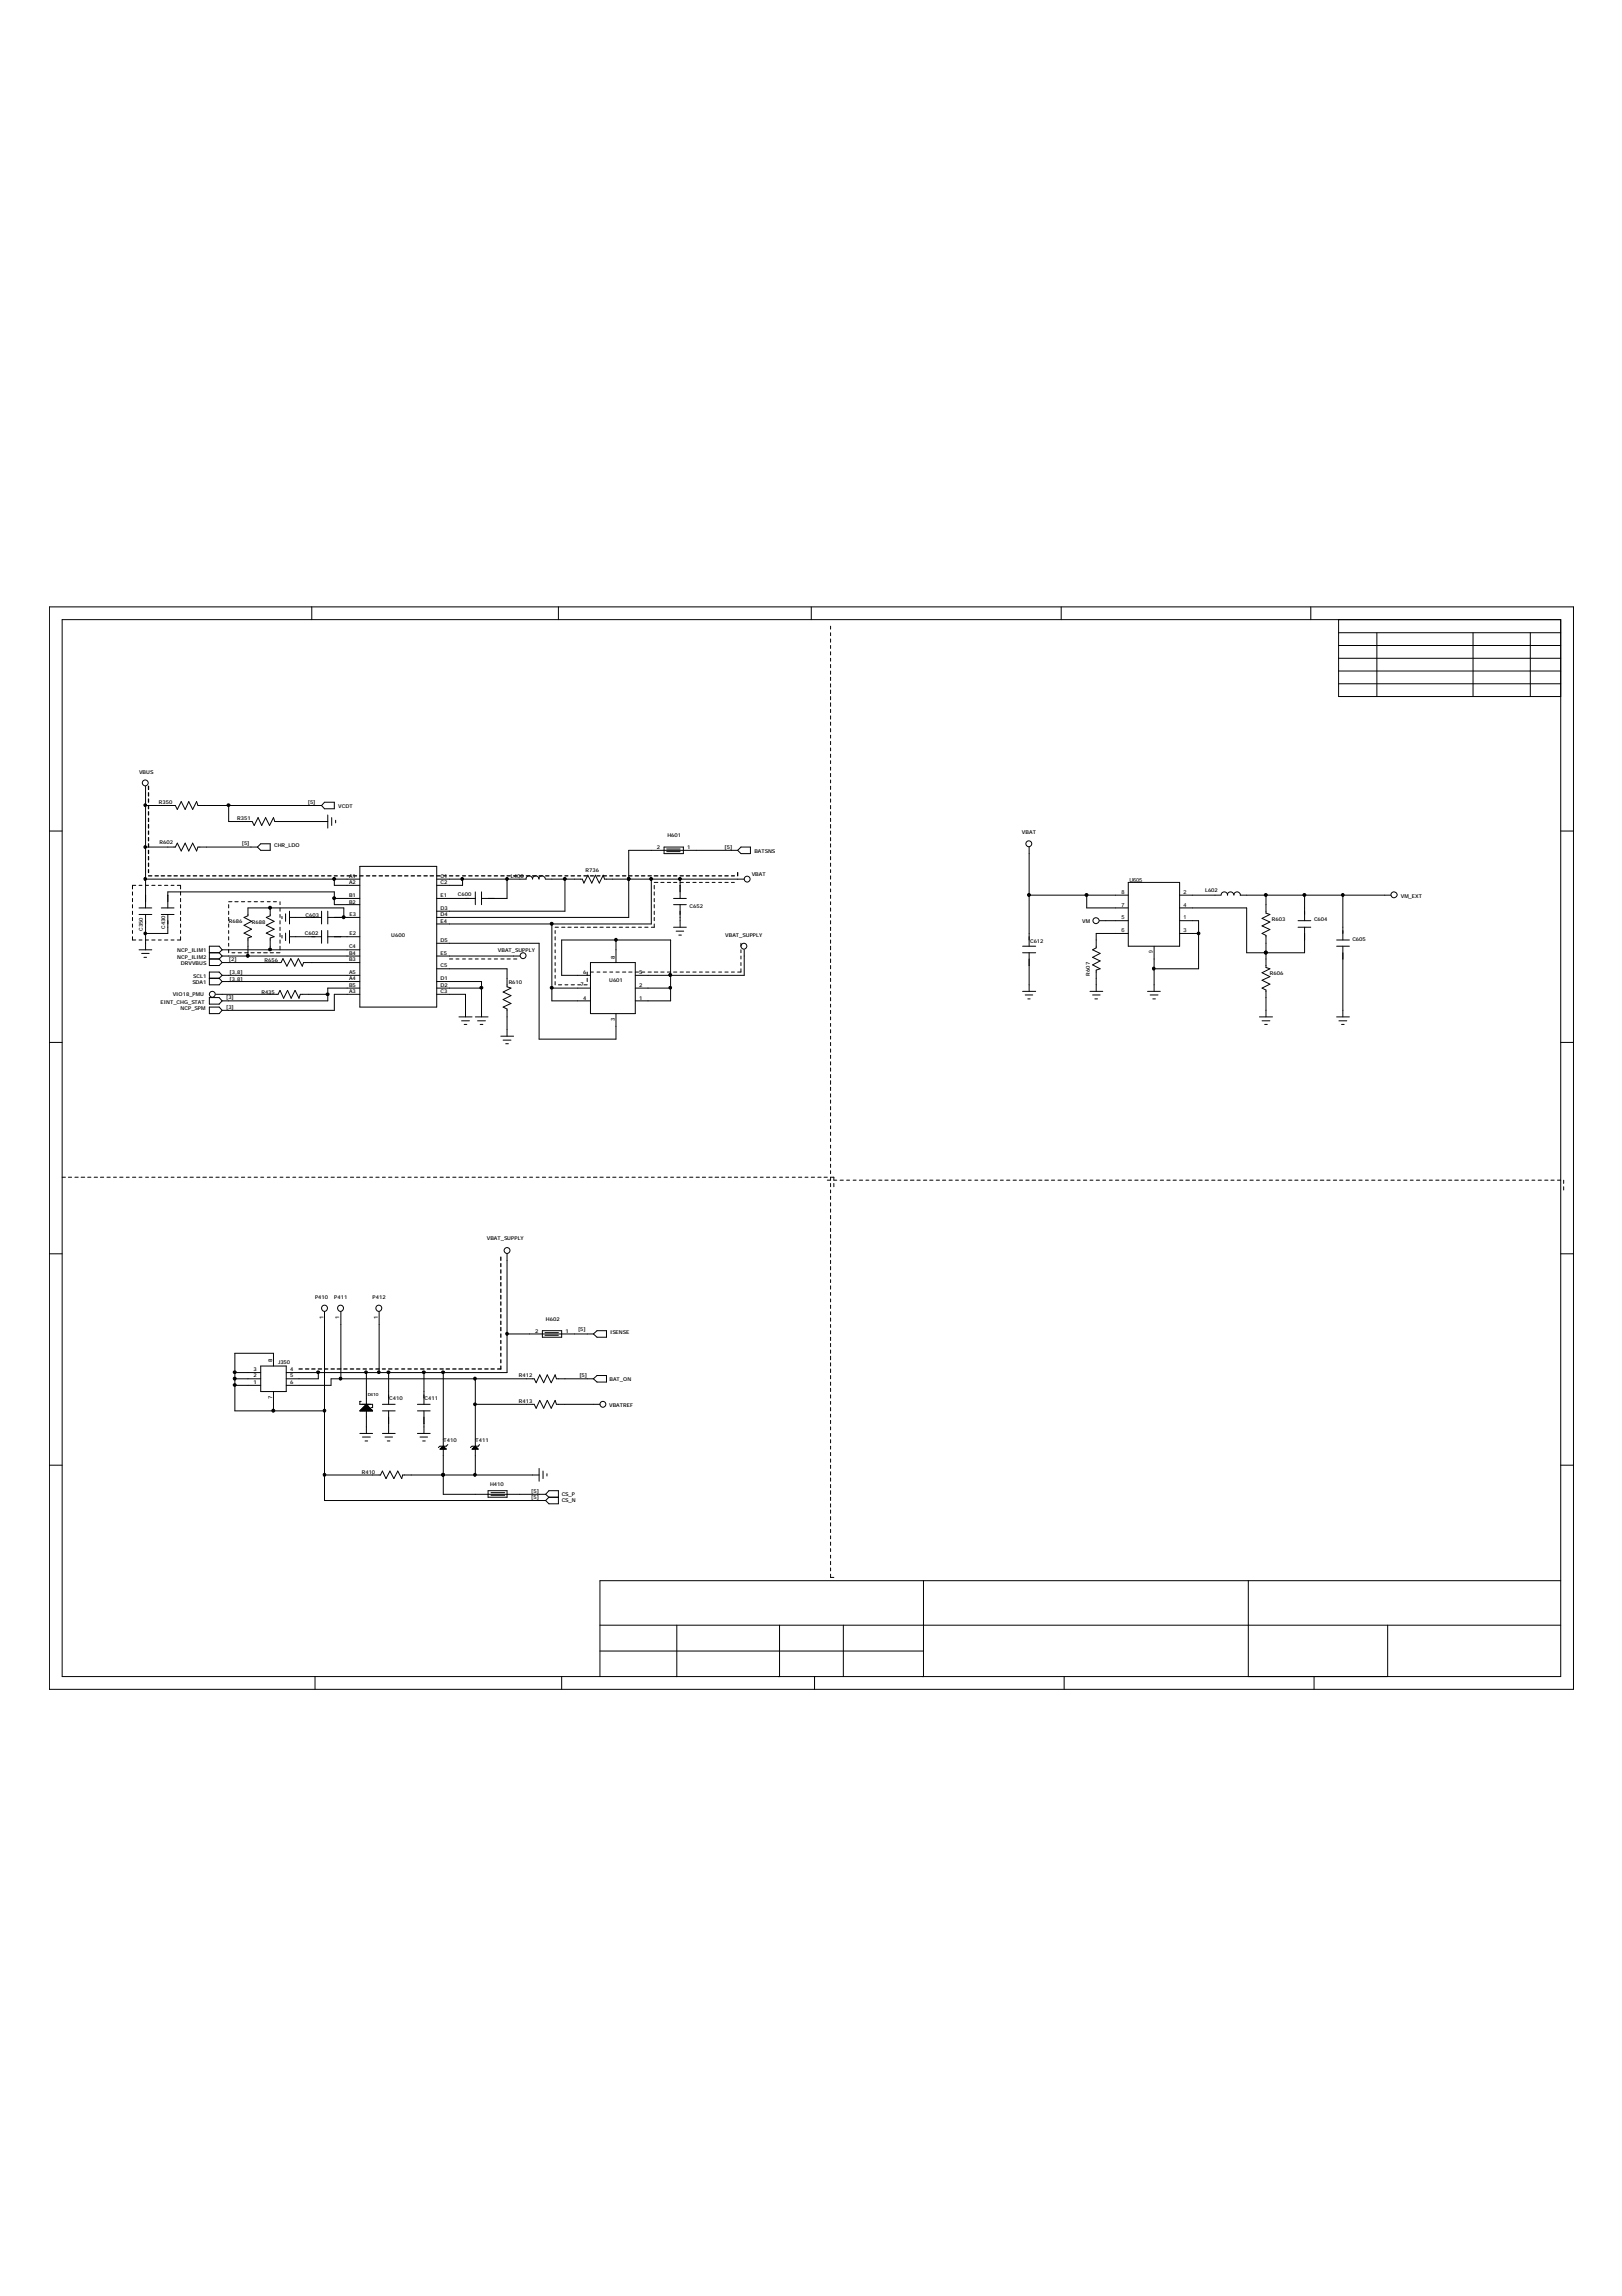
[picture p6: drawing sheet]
<svg xmlns="http://www.w3.org/2000/svg" width="210mm" height="297mm" viewBox="0 0 210 297" stroke-linecap="round" stroke-linejoin="round" font-family="sans-serif">
<defs><g id="words">
<g font-size=".7">
<text x="18" y="100.1">VBUS</text>
<text x="20.6" y="104">R350</text>
<text x="30.7" y="106">R351</text>
<text x="39.8" y="104">[5]</text>
<text x="43.8" y="104.5">VCDT</text>
<text x="132.2" y="107.9">VBAT</text>
<text x="20.7" y="109.2">R602</text>
<text x="31.3" y="109.3">[5]</text>
<text x="35.5" y="109.6">CHR_LDO</text>
<text x="45.2" y="113.6">A1</text>
<text x="57" y="113.6">C1</text>
<text x="66.1" y="113.6">L400</text>
<text x="75.8" y="112.8">R736</text>
<text x="85" y="109.8">2</text>
<text x="86.4" y="108.3">H601</text>
<text x="88.9" y="109.8">1</text>
<text x="93.8" y="109.8">[5]</text>
<text x="97.3" y="113.3">VBAT</text>
<text x="97.6" y="110.3">BATSNS</text>
<text x="29.6" y="119.5">R686</text>
<text x="32.6" y="119.5">R688</text>
<text x="39.5" y="118.6">C603</text>
<text x="45.2" y="114.4">A2</text>
<text x="45.2" y="116.1">B1</text>
<text x="45.2" y="116.9">B2</text>
<text x="45.2" y="118.6">E3</text>
<text x="57" y="114.4">C2</text>
<text x="57" y="117.7">D3</text>
<text x="57" y="118.6">D4</text>
<text x="57" y="116.1">E1</text>
<text x="57" y="119.4">E4</text>
<text x="59.3" y="115.9">C600</text>
<text x="89.2" y="117.5">C652</text>
<text x="140" y="119.5">VM</text>
<text x="145.1" y="118.9">5</text>
<text x="145.1" y="117.3">7</text>
<text x="145.1" y="115.6">8</text>
<text x="146.2" y="114.1">U605</text>
<text x="153.2" y="118.9">1</text>
<text x="153.2" y="115.6">2</text>
<text x="153.2" y="117.3">4</text>
<text x="156" y="115.4">L602</text>
<text x="164.6" y="119.2">R603</text>
<text x="170.1" y="119.2">C604</text>
<text x="181.3" y="116.1">VM_EXT</text>
<text x="18.5" y="120.4" transform="rotate(-90 18.5 120.4)">C350</text>
<text x="21.4" y="120.2" transform="rotate(-90 21.4 120.2)">C430</text>
<text x="22.9" y="123.2">NCP_ILIM1</text>
<text x="22.9" y="124">NCP_ILIM2</text>
<text x="23.4" y="124.8">DRVVBUS</text>
<text x="29.6" y="124.4">[2]</text>
<text x="34.2" y="124.4">R656</text>
<text x="39.5" y="121">C602</text>
<text x="45.2" y="122.7">C4</text>
<text x="45.2" y="124.3">B3</text>
<text x="45.2" y="123.5">B4</text>
<text x="45.2" y="121">E2</text>
<text x="50.6" y="121.2">U600</text>
<text x="57" y="125.2">C5</text>
<text x="57" y="121.9">D5</text>
<text x="57" y="123.5">E5</text>
<text x="64.4" y="123.1">VBAT_SUPPLY</text>
<text x="79.5" y="124" transform="rotate(-90 79.5 124)">8</text>
<text x="93.9" y="121.2">VBAT_SUPPLY</text>
<text x="133.3" y="122">C612</text>
<text x="145.1" y="120.6">6</text>
<text x="149.2" y="123.3" transform="rotate(-90 149.2 123.3)">9</text>
<text x="153.2" y="120.6">3</text>
<text x="175" y="121.7">C605</text>
<text x="20.8" y="129.9">EINT_CHG_STAT</text>
<text x="22.4" y="128.9">VIO18_PMU</text>
<text x="23.4" y="130.7">NCP_SPM</text>
<text x="24.9" y="127.3">SDA1</text>
<text x="25" y="126.5">SCL1</text>
<text x="29.3" y="129.2">[3]</text>
<text x="29.3" y="130.5">[3]</text>
<text x="29.7" y="126.9">[3,8]</text>
<text x="29.7" y="126">[3,8]</text>
<text x="33.8" y="128.6">R435</text>
<text x="45.2" y="128.5">A3</text>
<text x="45.2" y="126.8">A4</text>
<text x="45.2" y="126">A5</text>
<text x="45.2" y="127.7">B5</text>
<text x="57" y="128.5">C3</text>
<text x="57" y="126.8">D1</text>
<text x="57" y="127.7">D2</text>
<text x="65.8" y="127.3">R610</text>
<text x="75.1" y="127.6">7</text>
<text x="75.5" y="126">6</text>
<text x="75.5" y="129.3">4</text>
<text x="78.8" y="127">U601</text>
<text x="82.7" y="126">5</text>
<text x="82.7" y="129.3">1</text>
<text x="82.7" y="127.7">2</text>
<text x="141.1" y="126.2" transform="rotate(-90 141.1 126.2)">R607</text>
<text x="164.3" y="126.2">R606</text>
<text x="79.5" y="132.1" transform="rotate(-90 79.5 132.1)">3</text>
<text x="63" y="160.5">VBAT_SUPPLY</text>
<text x="40.8" y="168.1">P410</text>
<text x="41.9" y="170.6" transform="rotate(-90 41.9 170.6)">1</text>
<text x="43.3" y="168.1">P411</text>
<text x="43.9" y="170.6" transform="rotate(-90 43.9 170.6)">1</text>
<text x="48.2" y="168.1">P412</text>
<text x="48.9" y="170.6" transform="rotate(-90 48.9 170.6)">1</text>
<text x="69.3" y="172.4">2</text>
<text x="70.7" y="170.8">H602</text>
<text x="73.2" y="172.4">1</text>
<text x="74.8" y="172.2">[5]</text>
<text x="79" y="172.6">ISENSE</text>
<text x="32.8" y="179.1">1</text>
<text x="32.8" y="178.2">2</text>
<text x="32.8" y="177.4">3</text>
<text x="35.2" y="176.2" transform="rotate(-90 35.2 176.2)">8</text>
<text x="36" y="176.5">J350</text>
<text x="37.5" y="177.4">4</text>
<text x="37.5" y="178.2">5</text>
<text x="37.5" y="179.1">6</text>
<text x="67.1" y="178.1">R412</text>
<text x="75" y="178.2">[5]</text>
<text x="78.9" y="178.6">BAT_ON</text>
<text x="35.2" y="181" transform="rotate(-90 35.2 181)">7</text>
<text x="50.4" y="181.2">C410</text>
<text x="54.9" y="181.2">C411</text>
<text x="67.1" y="181.5">R413</text>
<text x="78.8" y="182">VBATREF</text>
<text x="46.8" y="190.7">R410</text>
<text x="57.4" y="186.5">T410</text>
<text x="61.6" y="186.5">T411</text>
<text x="63.4" y="192.3">H410</text>
<text x="68.7" y="194">[5]</text>
<text x="68.7" y="193.2">[5]</text>
<text x="72.7" y="194.4">CS_N</text>
<text x="72.7" y="193.5">CS_P</text>
</g>
<text font-size=".6" x="47.6" y="180.6">D410</text>
</g></defs>
<g fill="none" stroke="#000" stroke-width=".13">
<path d="M6.4 78.5h197.2v140.1h-197.2zM40.3 78.5v1.7M72.3 78.5v1.7M105 78.5v1.7M137.3 78.5v1.7M169.6 78.5v1.7M8 80.2h194v136.7h-194zM107.5 81v.4M107.5 81.9v.3M107.5 82.7v.4M107.5 83.5v.4M107.5 84.3v.4"/>
<path d="M107.5 85.2v.3M107.5 86v.4M107.5 86.8v.4M107.5 87.6v.4M107.5 88.5v.4M107.5 89.3v.4M107.5 90.1v.4M107.5 90.9v.5M107.5 91.8v.4M107.5 92.6v.4M107.5 93.4v.4M107.5 94.3v.4"/>
<path d="M107.5 95.1v.4M107.5 95.9v.4M107.5 96.8v.3M107.5 97.6v.4M107.5 98.4v.4M107.5 99.3v.3M173.2 86.8h28.8M173.2 88.5h28.8M173.2 80.2v9.9h28.8M173.2 85.2h28.8M173.2 83.5h28.8M173.2 81.9h28.8"/>
<path d="M178.2 81.9v8.2M190.6 81.9v8.2M198 81.9v8.2M6.4 107.5h1.6M17.1 115.4v.4M17.1 116.2v.5M17.1 117v.5M17.1 117.9v.4M17.1 118.7v.4M17.1 119.5v.5M17.6 114.5h-.5v.5M18 114.5h.4"/>
<path d="M18 118.3h1.6M18 117.5h1.6M18.8 114.5h.4M18.8 113.7h27.8M18.8 109.6h3.9l.2-.5 .6 1 .5-1 .4 1 .5-1 .5 1 .2-.5h7.7M18.8 104.2h3.9l.2 .5 .6-1 .5 1 .4-1 .5 1 .5-1 .2 .5h16M18.8 101.7v15.8M18.8 118.3v4.6M19.6 114.5h.5M20.5 114.5h.4M20.9 118.3h1.6M20.9 117.5h1.6"/>
<path d="M21.3 114.5h.4M21.7 118.3v2.5h-2.9M22.1 114.5h.4M22.9 114.5h.5v.5M23.4 115.4v.4M23.4 116.2v.5M23.4 117v.5M23.4 117.9v.4M23.4 118.7v.4M23.4 119.5v.5M29.6 116.7h.4M29.6 104.2v2.1h3l.3 .5 .5-1 .5 1 .5-1 .5 1 .5-1 .2 .5h6.8"/>
<path d="M29.6 117v.5M29.6 117.9v.4M29.6 118.7v.4M29.6 119.5v.5M30.4 116.7h.4M31.2 116.7h.5M32.1 116.7h.4M32.9 116.7h.4M33.7 116.7h.4M33.7 109.2h1.3v.8h-1.3l-.4-.4zM34.6 116.7h.4M35 117.5v1l-.5 .2 1 .5-1 .5 1 .5-1 .5 1 .5-.5 .2v1.5"/>
<path d="M35.4 116.7h.4M36.2 116.7v.3M36.2 117.5v.4M36.2 118.3v.4M36.2 119.1v.4M36.2 120v.4M36.5 118.6v.3M37 118.2v1M37.5 118.7h4.1M37.5 117.9v1.6M41.6 117.9v1.6M42 103.8h1.3v.8h-1.3l-.4-.4z"/>
<path d="M42.4 118.7h4.2M42.4 105.4v1.7M42.4 117.9v1.6M42.9 105.8v1M43.3 113.7v.8h3.3M43.3 116.2h3.3M43.4 106.1v.4M44.5 118.7v-1.2h-12.4v1l-.5 .2 1 .5-1 .5 1 .5-1 .5 1 .5-.5 .2v2.3M46.6 112.1h9.9v18.2h-9.9zM46.6 117h-3.3v-1.6h-21.6v2.1M56.5 113.7h11.6M56.5 116.2h5"/>
<path d="M59.9 113.7v.8h-3.4M61.5 115.4v1.6M62.3 115.4v1.6M65.6 113.7v2.5h-3.3M68.1 113.7a.42 .42 0 0 1 .4-.4 .42 .42 0 0 1 .4 .4M68.9 113.7a.42 .42 0 0 1 .5-.4 .42 .42 0 0 1 .4 .4M69.7 113.7a.42 .42 0 0 1 .5-.4 .42 .42 0 0 1 .4 .4M70.6 113.7h4.8l.2 .5 .5-1 .5 1 .4-1 .6 1 .5-1 .1 .5h18.1M71.4 119.5v10h5M71.8 120h.5M72.7 120h.4M73.1 113.7v4.2h-16.6"/>
<path d="M73.5 120h.4M74.3 120h.5M75.1 120h.5M76 120h.4M76.8 120h.5M77.6 120h.5M78.5 120h.4M79.3 120h.4M80.1 120h.5M81 120h.4M81.8 120h.4M82.6 120h.4"/>
<path d="M83.4 120h.5M84.3 113.7v5.8h-27.8M84.7 119.5v.5h-.4M84.7 114.5v.5M84.7 115.4v.4M84.7 116.2v.5M84.7 117v.5M84.7 117.9v.4M84.7 118.7v.4M84.7 114.2h.4M85.5 114.2h.4M85.9 109.6h2.5v.8h-2.5z"/>
<path d="M86.3 110.2h1.7M86.3 109.8h1.7M86.4 114.2h.4M87.2 120h1.6M87.2 114.2h.4M87.2 116.2h1.6M87.2 117h1.6M88 114.2h.4M88 113.7v2.5M88 117v3M88.8 114.2h.4M89.7 114.2h.4"/>
<path d="M90.5 114.2h.4M91.3 114.2h.4M92.2 114.2h.3M93 114.2h.4M93.8 114.2h.4M94.7 114.2h.3M95.5 110h-14.1v8.7h-24.9M95.9 109.6h1.2v.8h-1.2l-.4-.4zM107.5 100.1v.4M107.5 100.9v.4M107.5 101.7v.4M107.5 102.6v.4"/>
<path d="M107.5 103.4v.4M107.5 104.2v.4M107.5 105v.4M107.5 105.9v.4M107.5 106.7v.4M107.5 107.5v.4M107.5 108.4v.4M107.5 109.2v.4M107.5 110v.4M107.5 110.8v.4M107.5 111.7v.4M107.5 112.5v.4"/>
<path d="M107.5 113.3v.4M107.5 114.2v.3M107.5 115v.4M107.5 115.8v.4M107.5 116.7v.3M107.5 117.5v.4M107.5 118.3v.4M107.5 119.1v.4M107.5 120v.4M133.2 115.8h12.8M133.2 109.6v12.8M140.6 115.8v1.7h5.4"/>
<path d="M142.3 119.1h3.7M146 114.2h6.7v8.2h-6.7zM152.7 117.5h8.6v5.8h7.5v-3.3M152.7 119.1h2.4v6.2h-5.7M152.7 115.8h5.3M158 115.8a.4 .4 0 0 1 .5-.4 .4 .4 0 0 1 .3 .4M158.8 115.8a.42 .42 0 0 1 .5-.4 .42 .42 0 0 1 .4 .4M159.7 115.8a.4 .4 0 0 1 .4-.4 .4 .4 0 0 1 .4 .4M160.5 115.8h19.5M163.8 115.8v2.3l.5 .2-1 .5 1 .5-1 .5 1 .5-1 .5 .5 .2v4.2l.5 .1-1 .5 1 .6-1 .4 1 .5-1 .5 .5 .3v3.5M168 120h1.6M168 119.1h1.6"/>
<path d="M168.8 115.8v3.3M173.8 115.8v5.8M202 107.5h1.6M6.4 134.9h1.6M17.1 121.2v.4h.5M17.1 120.4v.4M18 121.6h.4M18 122.9h1.6M18.3 123.3h1M18.6 123.9h.4M18.8 121.6h.4M19.6 121.6h.5"/>
<path d="M20.5 121.6h.4M21.3 121.6h.4M22.1 121.6h.4M23.4 120.4v.4M23.4 121.2v.4h-.5M27.1 124.1h1.3M27.1 123.3h1.3M27.1 130.3h1.3l.3 .4-.3 .4h-1.3zM27.1 129.1h1.3l.3 .4-.3 .4h-1.3zM27.1 126.6h1.3M27.9 128.6h8.1l.2-.5 .5 1 .5-1 .5 1 .5-1 .5 1 .2-.5h3.5M28.4 123.3l.3 .4"/>
<path d="M28.4 124.1l.3 .4M28.4 126.6l.3 .4M28.7 126.2l-.3-.4h-1.3v1.6h1.3l.3-.4M28.7 127h17.9M28.7 126.2h17.9M28.7 124.5h7.7l.2-.5 .5 1 .5-1 .5 1 .5-1 .5 1 .2-.5h7.3M28.7 123.7h17.9M28.7 122.9h17.9M28.7 122.9l-.3-.5h-1.3v2.5h1.3l.3-.4M28.7 122.9l-.3 .4M28.7 123.7l-.3 .4M28.7 126.2l-.3 .4"/>
<path d="M29.6 120.4v.4M29.6 121.2v.4M29.6 122v.4M29.6 122.9v.4M30 123.3h.4M30.8 123.3h.4M31.7 123.3h.4M32.5 123.3h.4M33.3 123.3h.4M34.1 123.3h.5M35 123.3h.4M35.8 123.3h.4"/>
<path d="M36.2 120.8v.4M36.2 121.6v.4M36.2 122.4v.5M36.5 121v.4M37 120.7v1M37.5 121.2h4.1M37.5 120.4v1.6M41.6 120.4v1.6M42.4 121.2h4.2M42.4 120.4v1.6M46.6 128.6h-3.3v2.1h-14.6M46.6 127.8h-4.2v1.7h-13.7"/>
<path d="M56.5 128.6h3.7v3M56.5 127h5.8v4.6M56.5 123.7h10.8M56.5 127.8h5.8M56.5 125.3h9.1v2.4l.5 .1-1 .5 1 .5-1 .5 1 .5-1 .5 .5 .2v3.6M56.5 122h13.3v12.4h9.9v-3.3M58.2 124.1h.4M59 124.1h.4M59.4 131.6h1.7M59.7 132.1h1M59.9 124.1h.3M60.1 132.5h.3"/>
<path d="M60.7 124.1h.4M61.5 124.1h.4M61.5 131.6h1.7M61.8 132.1h1M62.1 132.5h.4M62.3 124.1h.4M63.2 124.1h.3M64 124.1h.4M64.8 124.1h.4M64.8 134.1h1.7M65.1 134.6h1M65.4 135h.4"/>
<path d="M65.6 124.1h.4M66.5 124.1h.4M71.4 127.8h5M71.8 120.4v.4M71.8 121.2v.4M71.8 122v.4M71.8 122.9v.4M71.8 123.7v.4M71.8 124.5v.4M71.8 125.3v.5M71.8 126.2v.4M71.8 127v.4"/>
<path d="M72.3 127.4h.4M73.1 127.4h.4M73.9 127.4h.4M74.8 127.4h.3M75.6 127.4h.4M76 125.8v.4M76 126.6v.4M76.4 126.2h-3.7v-4.6h14.1v7.9h-4.6M76.4 125.8h.4M76.4 124.5h5.8v6.6h-5.8zM77.3 125.8h.3M78.1 125.8h.4"/>
<path d="M78.9 125.8h.4M79.7 125.8h.4M79.7 121.6v2.9M80.6 125.8h.4M81.4 125.8h.4M82.2 125.8h.4M82.2 127.8h4.6M83 125.8h.4M83.9 125.8h.4M84.7 125.8h.4M85.5 125.8h.4M86.4 125.8h.4"/>
<path d="M87.2 125.8h.4M87.5 120.5h1M87.8 121h.4M88 125.8h.4M88.8 125.8h.4M89.7 125.8h.4M90.5 125.8h.4M91.3 125.8h.4M92.2 125.8h.3M93 125.8h.4M93.8 125.8h.4M94.7 125.8h.3"/>
<path d="M95.9 122v.4M95.9 122.9v.4M95.9 123.7v.4M95.9 124.5v.4M95.9 125.3v.5h-.4M96.3 122.9v3.3h-14.1M107.5 120.8v.4M107.5 121.6v.4M107.5 122.4v.5M107.5 123.3v.4M107.5 124.1v.4M107.5 124.9v.4"/>
<path d="M107.5 125.8v.4M107.5 126.6v.4M107.5 127.4v.4M107.5 128.3v.3M107.5 129.1v.4M107.5 129.9v.4M107.5 130.7v.4M107.5 131.6v.3M107.5 132.4v.4M107.5 133.2v.4M107.5 134.1v.3M107.5 134.9v.4"/>
<path d="M107.5 135.7v.4M107.5 136.5v.4M107.5 137.4v.4M107.5 138.2v.4M107.5 139v.4M107.5 139.8v.5M132.3 123.3h1.7M132.3 122.4h1.7M132.3 128.3h1.7M132.7 128.7h.9M133 129.2h.3M133.2 123.3v5"/>
<path d="M141.1 128.3h1.6M141.4 128.7h1M141.7 129.2h.3M146 120.8h-4.1v1.8l-.5 .3 1 .4-1 .6 1 .4-1 .5 1 .5-.5 .2v2.8M148.5 128.3h1.7M148.8 128.7h1.1M149.2 129.2h.3M149.4 122.4v5.9M152.7 120.8h2.4M163 131.6h1.7M163.3 132.1h1M163.7 132.5h.3"/>
<path d="M173 121.6h1.6M173 122.4h1.6M173 131.6h1.6M173.3 132.1h1M173.6 132.5h.3M173.8 122.4v9.2M202 134.9h1.6M8 152.3h.5M8.8 152.3h.5M9.7 152.3h.4M10.5 152.3h.5M11.3 152.3h.5"/>
<path d="M12.2 152.3h.4M13 152.3h.4M13.8 152.3h.5M14.7 152.3h.4M15.5 152.3h.4M16.3 152.3h.4M17.1 152.3h.5M18 152.3h.4M18.8 152.3h.4M19.6 152.3h.5M20.5 152.3h.4M21.3 152.3h.4"/>
<path d="M22.1 152.3h.4M22.9 152.3h.5M23.8 152.3h.4M24.6 152.3h.4M25.4 152.3h.5M26.2 152.3h.5M27.1 152.3h.4M27.9 152.3h.5M28.7 152.3h.5M29.6 152.3h.4M30.4 152.3h.4M31.2 152.3h.5"/>
<path d="M32.1 152.3h.4M32.9 152.3h.4M33.7 152.3h.4M34.6 152.3h.4M35.4 152.3h.4M36.2 152.3h.4M37 152.3h.5M37.9 152.3h.4M38.7 152.3h.4M39.5 152.3h.5M40.3 152.3h.5M41.2 152.3h.4"/>
<path d="M42 152.3h.4M42.8 152.3h.5M43.6 152.3h.5M44.5 152.3h.4M45.3 152.3h.5M46.1 152.3h.5M47 152.3h.4M47.8 152.3h.4M48.6 152.3h.5M49.5 152.3h.4M50.3 152.3h.4M51.1 152.3h.4"/>
<path d="M52 152.3h.4M52.8 152.3h.4M53.6 152.3h.4M54.4 152.3h.5M55.3 152.3h.4M56.1 152.3h.4M56.9 152.3h.5M57.7 152.3h.5M58.6 152.3h.4M59.4 152.3h.5M60.2 152.3h.5M61.1 152.3h.4"/>
<path d="M61.9 152.3h.4M62.7 152.3h.5M63.5 152.3h.5M64.4 152.3h.4M65.2 152.3h.4M66 152.3h.5M66.9 152.3h.4M67.7 152.3h.4M68.5 152.3h.4M69.4 152.3h.4M70.2 152.3h.4M71 152.3h.4"/>
<path d="M71.8 152.3h.5M72.7 152.3h.4M73.5 152.3h.4M74.3 152.3h.5M75.1 152.3h.5M76 152.3h.4M76.8 152.3h.5M77.6 152.3h.5M78.5 152.3h.4M79.3 152.3h.4M80.1 152.3h.5M81 152.3h.4"/>
<path d="M81.8 152.3h.4M82.6 152.3h.4M83.4 152.3h.5M84.3 152.3h.4M85.1 152.3h.4M85.9 152.3h.5M86.8 152.3h.4M87.6 152.3h.4M88.4 152.3h.4M89.2 152.3h.5M90.1 152.3h.4M90.9 152.3h.4"/>
<path d="M91.7 152.3h.5M92.5 152.3h.5M93.4 152.3h.4M94.2 152.3h.5M95 152.3h.5M95.9 152.3h.4M96.7 152.3h.4M97.5 152.3h.5M98.4 152.3h.4M99.2 152.3h.4M100 152.3h.4M100.9 152.3h.4"/>
<path d="M101.7 152.3h.4M102.5 152.3h.4M103.3 152.3h.5M104.2 152.3h.4M105 152.3h.4M105.8 152.3h.5M106.6 152.3h.5M107.1 152.7h.4v-.4h.4v.4h.4M107.5 140.7v.4M107.5 141.5v.4M107.5 142.3v.4M107.5 143.2v.4"/>
<path d="M107.5 144v.4M107.5 144.8v.4M107.5 145.7v.3M107.5 146.5v.4M107.5 147.3v.4M107.5 148.2v.3M107.5 149v.4M107.5 149.8v.4M107.5 150.6v.4M107.5 151.5v.3M107.5 153.1v.4M107.5 154v.3"/>
<path d="M107.5 154.8v.4M107.5 155.6v.4M107.5 156.4v.4M107.5 157.3v.4M107.5 158.1v.4M107.5 158.9v.4M107.5 159.7v.5M107.9 153.1v.4M108.7 152.7h.4M109.6 152.7h.3M110.4 152.7h.4M111.2 152.7h.4"/>
<path d="M112.1 152.7h.3M112.9 152.7h.4M113.7 152.7h.4M114.5 152.7h.4M115.4 152.7h.4M116.2 152.7h.4M117 152.7h.4M117.8 152.7h.5M118.7 152.7h.4M119.5 152.7h.4M120.3 152.7h.4M121.2 152.7h.4"/>
<path d="M122 152.7h.4M122.8 152.7h.4M123.7 152.7h.3M124.5 152.7h.4M125.3 152.7h.4M126.2 152.7h.3M127 152.7h.4M127.8 152.7h.4M128.6 152.7h.4M129.5 152.7h.3M130.3 152.7h.4M131.1 152.7h.4"/>
<path d="M131.9 152.7h.4M132.8 152.7h.4M133.6 152.7h.4M134.4 152.7h.4M135.2 152.7h.5M136.1 152.7h.4M136.9 152.7h.4M137.7 152.7h.4M138.6 152.7h.4M139.4 152.7h.4M140.2 152.7h.4M141.1 152.7h.3"/>
<path d="M141.9 152.7h.4M142.7 152.7h.4M143.6 152.7h.3M144.4 152.7h.4M145.2 152.7h.4M146 152.7h.4M146.9 152.7h.4M147.7 152.7h.4M148.5 152.7h.4M149.4 152.7h.3M150.2 152.7h.4M151 152.7h.4"/>
<path d="M151.8 152.7h.4M152.7 152.7h.4M153.5 152.7h.4M154.3 152.7h.4M155.1 152.7h.5M156 152.7h.4M156.8 152.7h.4M157.6 152.7h.4M158.5 152.7h.4M159.3 152.7h.4M160.1 152.7h.4M161 152.7h.3"/>
<path d="M161.8 152.7h.4M162.6 152.7h.4M163.4 152.7h.4M164.3 152.7h.4M165.1 152.7h.4M165.9 152.7h.4M166.8 152.7h.4M167.6 152.7h.4M168.4 152.7h.4M169.2 152.7h.4M170.1 152.7h.4M170.9 152.7h.4"/>
<path d="M171.7 152.7h.4M172.6 152.7h.4M173.4 152.7h.4M174.2 152.7h.4M175 152.7h.4M175.9 152.7h.4M176.7 152.7h.4M177.5 152.7h.4M178.4 152.7h.3M179.2 152.7h.4M180 152.7h.4M180.8 152.7h.4"/>
<path d="M181.7 152.7h.4M182.5 152.7h.4M183.3 152.7h.4M184.1 152.7h.5M185 152.7h.4M185.8 152.7h.4M186.6 152.7h.5M187.5 152.7h.4M188.3 152.7h.4M189.1 152.7h.4M189.9 152.7h.5M190.8 152.7h.4"/>
<path d="M191.6 152.7h.4M192.4 152.7h.4M193.3 152.7h.4M194.1 152.7h.4M194.9 152.7h.4M195.7 152.7h.4M196.6 152.7h.4M197.4 152.7h.4M198.2 152.7h.4M199.1 152.7h.4M199.9 152.7h.4M200.7 152.7h.4"/>
<path d="M201.5 152.7h.5M202.4 152.7v.4M202.4 153.5v.5M6.4 162.2h1.6M30.4 179.2h3.3M30.4 178.4h3.3M30.4 177.6h3.3M33.7 176.7h3.3v3.3h-3.3zM35.4 176.7v-1.6h-5v7.4h11.6M41.2 177.6v.8h-4.2M42 169.7v24.4h28.6M44.1 169.7v8.7"/>
<path d="M47.4 177.6v7.8M49.1 169.7v7.9M50.3 177.6v4.1M54.9 177.6v4.1M57.4 177.6v15.7h13.2M61.5 178.4v12.4M65.6 162.2v15.4h-28.6M65.6 172.6h11.2M70.2 172.2h2.5v.8h-2.5zM70.5 172.7h1.8M70.5 172.4h1.8M76.8 178.4h-4.8l-.2-.5-.5 1-.5-1-.4 1-.6-1-.4 1-.3-.5h-26.3v.8h-5.8"/>
<path d="M76.8 172.6l.5-.4h1.2v.8h-1.2zM76.8 178.4l.5-.4h1.2v.8h-1.2zM107.5 160.6v.4M107.5 161.4v.4M107.5 162.2v.4M107.5 163.1v.4M107.5 163.9v.4M107.5 164.7v.4M107.5 165.6v.3M107.5 166.4v.4M107.5 167.2v.4M107.5 168v.4"/>
<path d="M107.5 168.9v.4M107.5 169.7v.4M107.5 170.5v.4M107.5 171.4v.3M107.5 172.2v.4M107.5 173v.4M107.5 173.8v.4M107.5 174.7v.4M107.5 175.5v.4M107.5 176.3v.4M107.5 177.1v.5M107.5 178v.4"/>
<path d="M107.5 178.8v.4M107.5 179.6v.4M202 162.2h1.6M6.4 189.6h1.6M35.4 180v2.5M42 190.8h7.2l.3-.5 .5 1 .5-1 .5 1 .5-1 .5 1 .1-.5h17.7M46.6 182.5l.8-.8 .8 .8zM46.6 185.4h1.6M46.7 182.5v-.1h1.5v.1M46.7 181.3h-.1v.4h1.6v.4h-.2M46.7 182.5v-.1h1.3v.1M46.8 182.5v-.2h1.2v.2"/>
<path d="M46.9 182.5v-.3h1v.3M46.9 185.9h1M47 182.5v-.4h.8v.4M47.1 182.5v-.5h.6v.5M47.2 182.5v-.6h.5v.6M47.2 182.5v-.7h.4v.7M47.2 186.4h.4M47.3 182.5v-.7h.2v.7M49.5 181.7h1.6M49.5 182.5h1.6M49.5 185.4h1.6M49.8 185.9h1"/>
<path d="M50.1 186.4h.4M50.3 182.5v2.9M54 181.7h1.7M54 182.5h1.7M54 185.4h1.7M54.4 185.9h.9M54.7 186.4h.3M54.9 182.5v2.9M56.9 187.5l.5-.4 .3 .4zM57 187.5v-.1h.7v.1M57.1 187.4h.5v.1M57.1 187.3v.2"/>
<path d="M57.2 187.3h.3v.2M57.2 187.2v.3M57.2 187.5v-.4h.2v.4M58 186.9l-.3 .2h-.8l-.2 .2M61.1 187.5l.4-.4 .4 .4zM61.2 187.5v-.1h.6v.1M61.3 187.4h.5v.1M61.3 187.3v.2M61.3 187.3h.3v.2M61.3 187.2v.3M61.4 187.5v-.4h.2v.4M61.5 181.7h7.6l.3 .5 .4-1 .6 1 .4-1 .5 1 .5-1 .2 .5h5.6"/>
<path d="M62.1 186.9l-.2 .2h-.8l-.2 .2M63.2 192.9h2.4v.8h-2.4zM63.5 193.1h1.8M63.5 193.4h1.8M69.8 190v1.6M70.3 190.3v1M70.6 193.3l.4-.4h1.3v1.6h-1.3l-.4-.4M70.6 193.3l.4 .4M70.8 190.7v.3M71 193.7h1.3M71 193.7l-.4 .4M107.5 180.5v.4"/>
<path d="M107.5 181.3v.4M107.5 182.1v.4M107.5 183v.3M107.5 183.8v.4M107.5 184.6v.4M107.5 185.4v.4M107.5 186.3v.4M107.5 187.1v.4M107.5 187.9v.4M107.5 188.8v.4M107.5 189.6v.4M107.5 190.4v.4"/>
<path d="M107.5 191.2v.4M107.5 192.1v.4M107.5 192.9v.4M107.5 193.7v.4M107.5 194.5v.5M107.5 195.4v.4M107.5 196.2v.4M107.5 197v.4M107.5 197.9v.4M107.5 198.7v.4M107.5 199.5v.4M202 189.6h1.6"/>
<path d="M40.8 216.9v1.7M72.7 216.9v1.7M77.6 213.6h41.9M77.6 210.3h124.4M87.6 210.3v6.6M100.9 210.3v6.6M105.4 216.9v1.7M107.5 200.3v.4M107.5 201.2v.4M107.5 202v.4M107.5 202.8v.4M107.5 203.7v.4h.4"/>
<path d="M109.1 210.3v6.6M119.5 204.5v12.4M137.7 216.9v1.7M161.5 204.5v12.4M170.1 216.9v1.7M179.6 210.3v6.6M202 204.5h-124.4v12.4"/>
<circle cx="18.8" cy="101.3" r=".38"/>
<circle cx="96.7" cy="113.7" r=".38"/>
<circle cx="133.1" cy="109.2" r=".38"/>
<circle cx="141.8" cy="119.1" r=".39"/>
<circle cx="180.4" cy="115.8" r=".39"/>
<circle cx="27.5" cy="128.6" r=".38"/>
<circle cx="67.7" cy="123.6" r=".38"/>
<circle cx="96.3" cy="122.4" r=".38"/>
<circle cx="42" cy="169.3" r=".39"/>
<circle cx="44.1" cy="169.3" r=".39"/>
<circle cx="49" cy="169.3" r=".39"/>
<circle cx="65.6" cy="161.8" r=".38"/>
<circle cx="78" cy="181.7" r=".38"/>
</g>
<g fill="none" stroke="#000" stroke-width=".17">
<path d="M19.2 101.7v.4M19.2 102.6v.4M19.2 103.4v.4M19.2 104.2v.4M19.2 105v.4M19.2 105.9v.4M19.2 106.7v.4M19.2 107.5v.4M19.2 108.4v.4M19.2 109.2v.4M19.2 110v.4M19.2 110.8v.4"/>
<path d="M19.2 111.7v.4M19.2 112.5v.4M19.2 113.3h.4M20.1 113.3h.4M20.9 113.3h.4M21.7 113.3h.4M22.5 113.3h.4M23.4 113.3h.4M24.2 113.3h.4M25 113.3h.4M25.9 113.3h.3M26.7 113.3h.4"/>
<path d="M27.5 113.3h.4M28.4 113.3h.3M29.2 113.3h.4M30 113.3h.4M30.8 113.3h.4M31.7 113.3h.4M32.5 113.3h.4M33.3 113.3h.4M34.1 113.3h.5M35 113.3h.4M35.8 113.3h.4M36.6 113.3h.4"/>
<path d="M37.5 113.3h.4M38.3 113.3h.4M39.1 113.3h.4M40 113.3h.3M40.8 113.3h.4M41.6 113.3h.4M42.4 113.3h.4M43.3 113.3h.3M44.1 113.3h.4M44.9 113.3h.4M45.8 113.3h.3M46.6 113.3h.4"/>
<path d="M47.4 113.3h.4M48.2 113.3h.4M49.1 113.3h.4M49.9 113.3h.4M50.7 113.3h.4M51.5 113.3h.5M52.4 113.3h.4M53.2 113.3h.4M54 113.3h.4M54.9 113.3h.4M55.7 113.3h.4M56.5 113.3h.4"/>
<path d="M57.4 113.3h.3M58.2 113.3h.4M59 113.3h.4M59.9 113.3h.3M60.7 113.3h.4M61.5 113.3h.4M62.3 113.3h.4M63.2 113.3h.3M64 113.3h.4M64.8 113.3h.4M65.6 113.3h.4M66.5 113.3h.4"/>
<path d="M67.3 113.3h.4M68.1 113.3h.4M68.9 113.3h.5M69.8 113.3h.4M70.6 113.3h.4M71.4 113.3h.4M72.3 113.3h.4M73.1 113.3h.4M73.9 113.3h.4M74.8 113.3h.3M75.6 113.3h.4M76.4 113.3h.4"/>
<path d="M77.3 113.3h.3M78.1 113.3h.4M78.9 113.3h.4M79.7 113.3h.4M80.6 113.3h.4M81.4 113.3h.4M82.2 113.3h.4M83 113.3h.4M83.9 113.3h.4M84.7 113.3h.4M85.5 113.3h.4M86.4 113.3h.4"/>
<path d="M87.2 113.3h.4M88 113.3h.4M88.8 113.3h.4M89.7 113.3h.4M90.5 113.3h.4M91.3 113.3h.4M92.2 113.3h.3M93 113.3h.4M93.8 113.3h.4M94.7 113.3h.3M95.5 112.9v.4M38.7 177.1h.4"/>
<path d="M39.5 177.1h.5M40.3 177.1h.5M41.2 177.1h.4M42 177.1h.4M42.8 177.1h.5M43.6 177.1h.5M44.5 177.1h.4M45.3 177.1h.5M46.1 177.1h.5M47 177.1h.4M47.8 177.1h.4M48.6 177.1h.5"/>
<path d="M49.5 177.1h.4M50.3 177.1h.4M51.1 177.1h.4M52 177.1h.4M52.8 177.1h.4M53.6 177.1h.4M54.4 177.1h.5M55.3 177.1h.4M56.1 177.1h.4M56.9 177.1h.5M57.7 177.1h.5M58.6 177.1h.4"/>
<path d="M59.4 177.1h.5M60.2 177.1h.5M61.1 177.1h.4M61.9 177.1h.4M62.7 177.1h.5M63.5 177.1h.5M64.8 176.7v.4h-.4M64.8 162.6v.5M64.8 163.5v.4M64.8 164.3v.4M64.8 165.1v.5M64.8 165.9v.5"/>
<path d="M64.8 166.8v.4M64.8 167.6v.4M64.8 168.4v.5M64.8 169.3v.4M64.8 170.1v.4M64.8 170.9v.5M64.8 171.7v.5M64.8 172.6v.4M64.8 173.4v.4M64.8 174.2v.5M64.8 175.1v.4M64.8 175.9v.4"/>
</g>
<g fill="#000" stroke="#000" stroke-width=".13">
<path d="M18.7 113.6h.2v.2l-.1 .1-.1-.1z" fill-rule="evenodd"/>
<path d="M18.7 109.5h.2v.2h-.2z" fill-rule="evenodd"/>
<path d="M18.7 104h.2v.3h-.2z" fill-rule="evenodd"/>
<path d="M29.4 104h.3v.3h-.3z" fill-rule="evenodd"/>
<path d="M34.8 117.3h.3v.3h-.2h-.1z" fill-rule="evenodd"/>
<path d="M43.1 113.6h.3v.2l-.2 .1-.1-.1z" fill-rule="evenodd"/>
<path d="M43.1 116.1h.3v.2l-.2 .1-.1-.1z" fill-rule="evenodd"/>
<path d="M44.3 118.5h.3v.3l-.2 .1-.1-.1z" fill-rule="evenodd"/>
<path d="M59.7 113.6h.2v.2l-.1 .1-.1-.1z" fill-rule="evenodd"/>
<path d="M65.5 113.6h.2v.2l-.1 .1-.1-.1z" fill-rule="evenodd"/>
<path d="M71.3 119.4h.2v.2l-.1 .1-.1-.1z" fill-rule="evenodd"/>
<path d="M73 113.6h.2v.2l-.1 .1-.1-.1z" fill-rule="evenodd"/>
<path d="M81.2 113.6h.3v.2l-.1 .1-.2-.1z" fill-rule="evenodd"/>
<path d="M81.2 113.6h.3v.2l-.1 .1-.2-.1z" fill-rule="evenodd"/>
<path d="M84.1 113.6h.3v.2l-.2 .1-.1-.1z" fill-rule="evenodd"/>
<path d="M87.9 113.6h.2v.2l-.1 .1-.1-.1z" fill-rule="evenodd"/>
<path d="M133 115.7h.3v.2l-.2 .1-.1-.1z" fill-rule="evenodd"/>
<path d="M140.5 115.7h.2v.2l-.1 .1-.1-.1z" fill-rule="evenodd"/>
<path d="M163.7 115.7h.2v.2l-.1 .1-.1-.1z" fill-rule="evenodd"/>
<path d="M168.7 115.7h.2v.2l-.1 .1-.1-.1z" fill-rule="evenodd"/>
<path d="M173.6 115.7h.3v.2l-.1 .1-.2-.1z" fill-rule="evenodd"/>
<path d="M18.7 120.6h.2v.3h-.2z" fill-rule="evenodd"/>
<path d="M31.9 123.5h.3v.3l-.2 .1-.1-.1z" fill-rule="evenodd"/>
<path d="M34.8 122.7h.3v.3h-.3z" fill-rule="evenodd"/>
<path d="M42.3 128.5h.2v.3h-.2z" fill-rule="evenodd"/>
<path d="M62.2 127.7h.2v.2h-.2z" fill-rule="evenodd"/>
<path d="M71.3 127.7h.2v.2h-.2z" fill-rule="evenodd"/>
<path d="M79.6 121.5h.2v.2l-.1 .1-.1-.1z" fill-rule="evenodd"/>
<path d="M86.6 127.7h.3v.2h-.3z" fill-rule="evenodd"/>
<path d="M86.6 126h.3v.3h-.3z" fill-rule="evenodd"/>
<path d="M86.6 126h.3v.3h-.3z" fill-rule="evenodd"/>
<path d="M149.2 125.2h.2v.2l-.1 .1-.1-.1z" fill-rule="evenodd"/>
<path d="M155 120.6h.2v.3h-.2z" fill-rule="evenodd"/>
<path d="M163.7 123.1h.2v.3h-.1h-.1z" fill-rule="evenodd"/>
<path d="M163.7 123.1h.2v.3h-.1h-.1z" fill-rule="evenodd"/>
<path d="M30.2 177.4h.3v.2h-.3z" fill-rule="evenodd"/>
<path d="M30.2 178.2h.3v.3h-.1h-.2z" fill-rule="evenodd"/>
<path d="M30.2 179.1h.3v.2h-.3z" fill-rule="evenodd"/>
<path d="M41 177.4h.3v.2h-.3z" fill-rule="evenodd"/>
<path d="M43.9 178.2h.3v.3h-.1h-.2z" fill-rule="evenodd"/>
<path d="M47.2 177.4h.3v.2h-.3z" fill-rule="evenodd"/>
<path d="M48.9 177.4h.2v.2h-.2z" fill-rule="evenodd"/>
<path d="M50.1 177.4h.3v.2h-.3z" fill-rule="evenodd"/>
<path d="M54.7 177.4h.3v.2h-.3z" fill-rule="evenodd"/>
<path d="M57.2 177.4h.3v.2h-.3z" fill-rule="evenodd"/>
<path d="M61.3 178.2h.3v.3h-.1h-.2z" fill-rule="evenodd"/>
<path d="M65.5 172.4h.2v.3h-.1h-.1z" fill-rule="evenodd"/>
<path d="M35.2 182.4h.3v.2l-.2 .1-.1-.1z" fill-rule="evenodd"/>
<path d="M41.9 190.7h.2v.2l-.1 .1-.1-.1z" fill-rule="evenodd"/>
<path d="M41.9 182.4h.2v.2l-.1 .1-.1-.1z" fill-rule="evenodd"/>
<path d="M57.2 190.7h.3v.2l-.2 .1-.1-.1z" fill-rule="evenodd"/>
<path d="M57.2 190.7h.3v.2l-.2 .1-.1-.1z" fill-rule="evenodd"/>
<path d="M61.3 181.5h.3v.3h-.3z" fill-rule="evenodd"/>
<path d="M61.3 190.7h.3v.2l-.1 .1-.2-.1z" fill-rule="evenodd"/>
</g>
<use href="#words"/>
</svg>
